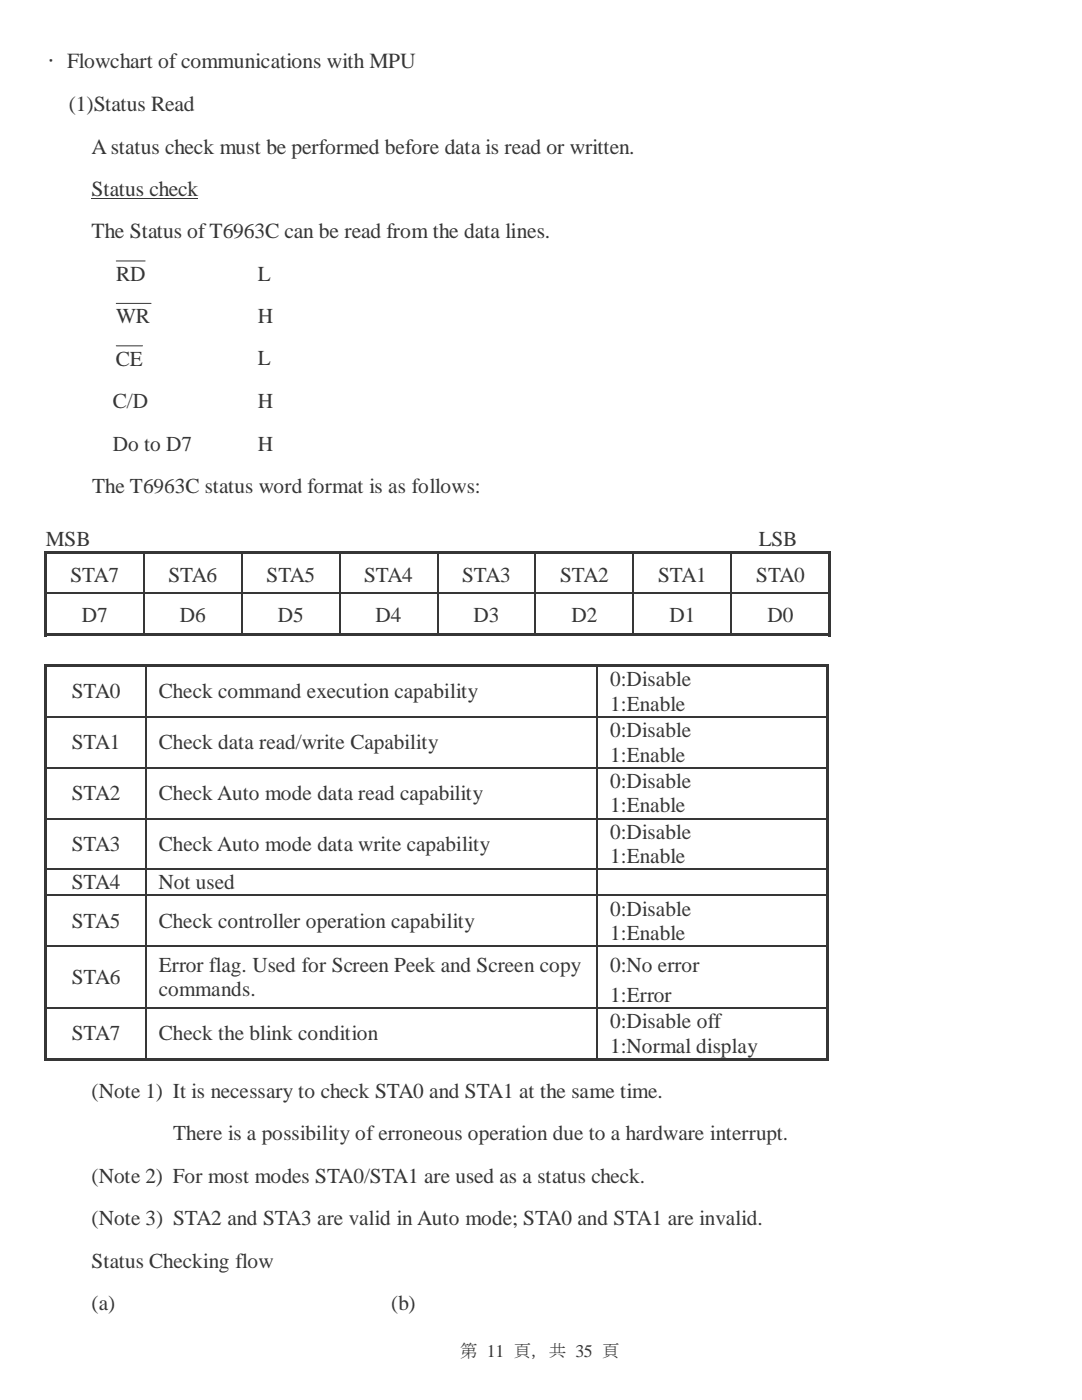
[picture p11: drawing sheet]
<svg xmlns="http://www.w3.org/2000/svg" width="216mm" height="279mm" viewBox="0 0 216 279" stroke-linecap="round" stroke-linejoin="round" font-family="sans-serif">
<defs><g id="words">
<g font-size="4.3" fill="#363639">
<text x="13.7" y="22.2">(1)Status Read</text>
<text x="18.3" y="30.7">A status check must be performed before data is read or written.</text>
<text x="18.3" y="39.1">Status check</text>
<text x="18.3" y="47.6">The Status of T6963C can be read from the data lines.</text>
<text x="23.2" y="56.1">RD</text>
<text x="51.5" y="56.1">L</text>
</g>
<g font-size="4.2" fill="#363639">
<text x="9.1" y="13.5">‧ Flowchart of communications with MPU</text>
<text x="23.2" y="64.5">WR</text>
<text x="51.5" y="64.4">H</text>
<text x="23.1" y="73">CE</text>
<text x="51.5" y="72.9">L</text>
<text x="22.5" y="81.5">C/D</text>
<text x="51.5" y="81.5">H</text>
<text x="22.5" y="89.9">Do to D7</text>
<text x="51.5" y="89.9">H</text>
<text x="18.4" y="98.4">The T6963C status word format is as follows:</text>
<text x="9.1" y="109">MSB</text>
<text x="151.4" y="109">LSB</text>
<text x="14.1" y="116.1">STA7</text>
<text x="33.6" y="116.1">STA6</text>
<text x="53.2" y="116.1">STA5</text>
<text x="72.6" y="116.1">STA4</text>
<text x="92.2" y="116.1">STA3</text>
<text x="111.8" y="116.1">STA2</text>
<text x="131.3" y="116.1">STA1</text>
<text x="150.9" y="116.1">STA0</text>
<text x="16.3" y="124.1">D7</text>
<text x="35.9" y="124.1">D6</text>
<text x="55.5" y="124.1">D5</text>
<text x="74.9" y="124.1">D4</text>
<text x="94.5" y="124.1">D3</text>
<text x="114" y="124.1">D2</text>
<text x="133.6" y="124.1">D1</text>
<text x="153.2" y="124.1">D0</text>
<text x="121.8" y="136.9">0:Disable</text>
<text x="14.3" y="139.4">STA0</text>
<text x="31.7" y="139.4">Check command execution capability</text>
<text x="121.8" y="141.9">1:Enable</text>
<text x="14.3" y="149.5">STA1</text>
<text x="31.7" y="149.5">Check data read/write Capability</text>
<text x="121.8" y="147.1">0:Disable</text>
<text x="121.8" y="152">1:Enable</text>
<text x="14.3" y="159.7">STA2</text>
<text x="31.7" y="159.7">Check Auto mode data read capability</text>
<text x="121.8" y="157.2">0:Disable</text>
<text x="121.8" y="162.2">1:Enable</text>
<text x="121.8" y="167.4">0:Disable</text>
<text x="14.3" y="169.9">STA3</text>
<text x="31.7" y="169.9">Check Auto mode data write capability</text>
<text x="121.8" y="172.3">1:Enable</text>
<text x="14.3" y="177.5">STA4</text>
<text x="31.7" y="177.5">Not used</text>
<text x="14.3" y="185.2">STA5</text>
<text x="31.7" y="185.2">Check controller operation capability</text>
<text x="121.8" y="182.7">0:Disable</text>
<text x="121.8" y="187.6">1:Enable</text>
<text x="14.3" y="196.4">STA6</text>
<text x="31.7" y="193.9">Error flag. Used for Screen Peek and Screen copy</text>
<text x="121.8" y="193.9">0:No error</text>
<text x="31.7" y="198.8">commands.</text>
<text x="121.8" y="199.9">1:Error</text>
<text x="14.3" y="207.6">STA7</text>
<text x="31.7" y="207.6">Check the blink condition</text>
<text x="121.8" y="205.2">0:Disable off</text>
<text x="121.8" y="210.1">1:Normal display</text>
<text x="18.3" y="219.1">(Note 1) It is necessary to check STA0 and STA1 at the same time.</text>
<text x="34.5" y="227.6">There is a possibility of erroneous operation due to a hardware interrupt.</text>
<text x="18.3" y="236.1">(Note 2) For most modes STA0/STA1 are used as a status check.</text>
<text x="18.3" y="244.5">(Note 3) STA2 and STA3 are valid in Auto mode; STA0 and STA1 are invalid.</text>
<text x="18.3" y="253">Status Checking flow</text>
<text x="18.3" y="261.5">(a)</text>
<text x="78.1" y="261.5">(b)</text>
</g>
<text font-size="3.6" fill="#363639" x="91.8" y="270.9">第 11 頁，共 35 頁</text>
</g></defs>
<path d="M18.3 39.6h21.2M23.2 52.1h5.8M23.2 60.6h6.9M23.2 69h5.2" fill="none" stroke="#363639" stroke-width=".2"/>
<g fill="#363639">
<path d="M8.9 110h.5v.5h-.5z"/>
<path d="M8.9 110h117.8v.5h-117.8z"/>
<path d="M126.7 110h19.1v.5h-19.1z"/>
<path d="M145.8 110h20v.5h-20z"/>
<path d="M165.3 110h.5v.5h-.5z"/>
<path d="M8.9 110.5h.5v7.8h-.5z"/>
</g>
<path d="M28.7 110.5v7.8M48.2 110.5v7.8M67.8 110.5v7.8M87.3 110.5v7.8M106.8 110.5v7.8M126.4 110.5v7.8M145.9 110.5v7.8" fill="none" stroke="#363639" stroke-width=".25"/>
<path d="M165.3 110.5h.5v7.8h-.5z" fill="#363639"/>
<path d="M8.9 118.4h156.9" fill="none" stroke="#363639" stroke-width=".25"/>
<g fill="#363639">
<path d="M8.9 118.5h.5v8.4h-.5z"/>
<path d="M8.9 126.4h19.6v.5h-19.6z"/>
</g>
<path d="M28.7 118.5v7.9" fill="none" stroke="#363639" stroke-width=".25"/>
<path d="M28.5 126.4h19.6v.5h-19.6z" fill="#363639"/>
<path d="M48.2 118.5v7.9" fill="none" stroke="#363639" stroke-width=".25"/>
<path d="M48.1 126.4h19.5v.5h-19.5z" fill="#363639"/>
<path d="M67.8 118.5v7.9" fill="none" stroke="#363639" stroke-width=".25"/>
<path d="M67.6 126.4h19.6v.5h-19.6z" fill="#363639"/>
<path d="M87.3 118.5v7.9" fill="none" stroke="#363639" stroke-width=".25"/>
<path d="M87.2 126.4h19.5v.5h-19.5z" fill="#363639"/>
<path d="M106.8 118.5v7.9" fill="none" stroke="#363639" stroke-width=".25"/>
<path d="M106.7 126.4h19.5v.5h-19.5z" fill="#363639"/>
<path d="M126.4 118.5v7.9" fill="none" stroke="#363639" stroke-width=".25"/>
<g fill="#363639">
<path d="M126.2 126.4h.5v.5h-.5z"/>
<path d="M126.7 126.4h19.1v.5h-19.1z"/>
</g>
<path d="M145.9 118.5v7.9" fill="none" stroke="#363639" stroke-width=".25"/>
<g fill="#363639">
<path d="M145.8 126.4h19.5v.5h-19.5z"/>
<path d="M165.3 118.5h.5v8.4h-.5z"/>
<path d="M165.3 126.4h.5v.5h-.5z"/>
<path d="M8.9 132.5h.5v.5h-.5z"/>
<path d="M8.9 132.5h156.5v.5h-156.5z"/>
<path d="M164.8 132.5h.6v.5h-.6z"/>
<path d="M8.9 133h.5v9.9h-.5z"/>
</g>
<path d="M29.1 133v9.9M119.2 133v9.9" fill="none" stroke="#363639" stroke-width=".25"/>
<path d="M164.8 133h.6v9.9h-.6z" fill="#363639"/>
<path d="M8.9 143.1h156.5" fill="none" stroke="#363639" stroke-width=".25"/>
<path d="M8.9 143.2h.5v9.9h-.5z" fill="#363639"/>
<path d="M29.1 143.2v9.9M119.2 143.2v9.9" fill="none" stroke="#363639" stroke-width=".25"/>
<path d="M164.8 143.2h.6v9.9h-.6z" fill="#363639"/>
<path d="M8.9 153.2h156.5" fill="none" stroke="#363639" stroke-width=".25"/>
<path d="M8.9 153.3h.5v10h-.5z" fill="#363639"/>
<path d="M29.1 153.3v10M119.2 153.3v10" fill="none" stroke="#363639" stroke-width=".25"/>
<path d="M164.8 153.3h.6v10h-.6z" fill="#363639"/>
<path d="M8.9 163.4h156.5" fill="none" stroke="#363639" stroke-width=".25"/>
<path d="M8.9 163.5h.5v9.8h-.5z" fill="#363639"/>
<path d="M29.1 163.5v9.8M119.2 163.5v9.8" fill="none" stroke="#363639" stroke-width=".25"/>
<path d="M164.8 163.5h.6v9.8h-.6z" fill="#363639"/>
<path d="M8.9 173.5h156.5" fill="none" stroke="#363639" stroke-width=".25"/>
<path d="M8.9 173.6h.5v5h-.5z" fill="#363639"/>
<path d="M29.1 173.6v5M119.2 173.6v5" fill="none" stroke="#363639" stroke-width=".25"/>
<path d="M164.8 173.6h.6v5h-.6z" fill="#363639"/>
<path d="M8.9 178.7h156.5" fill="none" stroke="#363639" stroke-width=".25"/>
<path d="M8.9 178.8h.5v9.9h-.5z" fill="#363639"/>
<path d="M29.1 178.8v9.9M119.2 178.8v9.9" fill="none" stroke="#363639" stroke-width=".25"/>
<path d="M164.8 178.8h.6v9.9h-.6z" fill="#363639"/>
<path d="M8.9 188.9h156.5" fill="none" stroke="#363639" stroke-width=".25"/>
<path d="M8.9 189h.5v12h-.5z" fill="#363639"/>
<path d="M29.1 189v12M119.2 189v12" fill="none" stroke="#363639" stroke-width=".25"/>
<path d="M164.8 189h.6v12h-.6z" fill="#363639"/>
<path d="M8.9 201.1h156.5" fill="none" stroke="#363639" stroke-width=".25"/>
<g fill="#363639">
<path d="M8.9 201.3h.5v10.4h-.5z"/>
<path d="M8.9 211.2h20.1v.5h-20.1z"/>
</g>
<path d="M29.1 201.3v9.9" fill="none" stroke="#363639" stroke-width=".25"/>
<path d="M29 211.2h90v.5h-90z" fill="#363639"/>
<path d="M119.2 201.3v9.9" fill="none" stroke="#363639" stroke-width=".25"/>
<g fill="#363639">
<path d="M119 211.2h45.8v.5h-45.8z"/>
<path d="M164.8 201.3h.6v10.4h-.6z"/>
<path d="M164.8 211.2h.6v.5h-.6z"/>
</g>
<use href="#words"/>
</svg>
